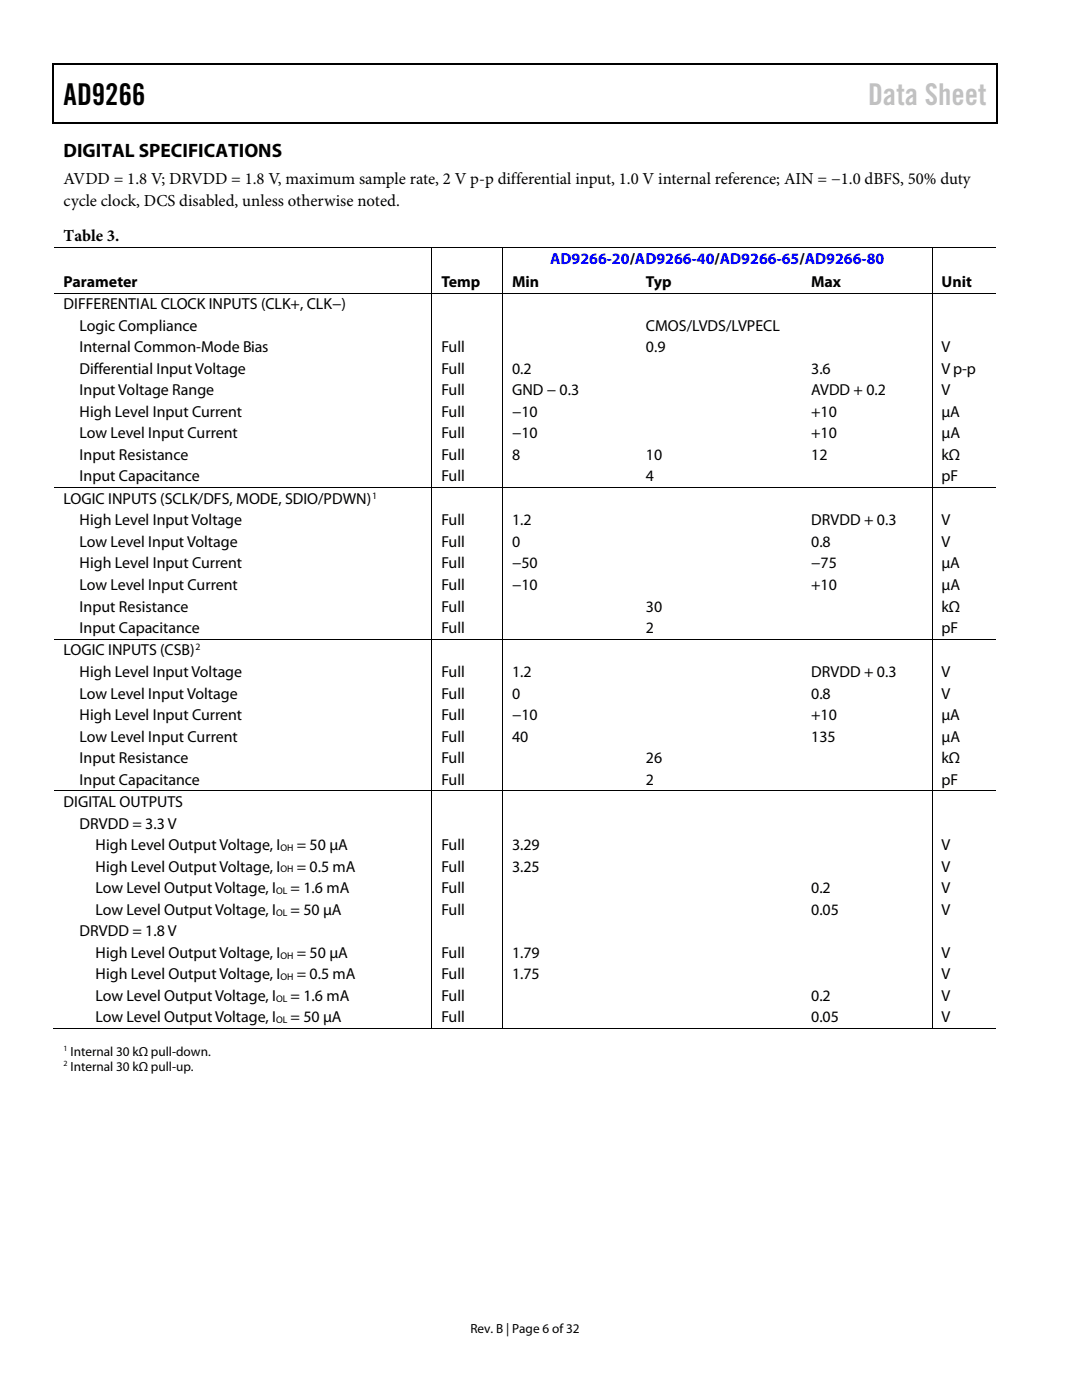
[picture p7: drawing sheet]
<svg xmlns="http://www.w3.org/2000/svg" width="216mm" height="279mm" viewBox="0 0 216 279" stroke-linecap="round" stroke-linejoin="round" font-family="sans-serif">
<defs><g id="words">
<text font-size="6" x="12.7" y="21">AD9266</text>
<text font-size="6" fill="#c1c1c1" x="173.2" y="21">Data Sheet</text>
<text font-size="3.9" x="12.7" y="31.3">DIGITAL SPECIFICATIONS</text>
<g font-size="3.3">
<text x="12.7" y="36.8">AVDD = 1.8 V; DRVDD = 1.8 V, maximum sample rate, 2 V p-p differential input, 1.0 V internal reference; AIN = −1.0 dBFS, 50% duty</text>
<text x="12.7" y="41">cycle clock, DCS disabled, unless otherwise noted.</text>
<text x="12.7" y="48.2">Table 3.</text>
</g>
<text font-size="3.2" fill="#00f" x="109.8" y="52.7">AD9266-20/AD9266-40/AD9266-65/AD9266-80</text>
<g font-size="3.2">
<text x="12.7" y="57.3">Parameter</text>
<text x="88.1" y="57.3">Temp</text>
<text x="102.2" y="57.3">Min</text>
<text x="128.9" y="57.3">Typ</text>
<text x="161.9" y="57.3">Max</text>
<text x="187.9" y="57.3">Unit</text>
<text x="12.7" y="61.7">DIFFERENTIAL CLOCK INPUTS (CLK+, CLK−)</text>
<text x="15.9" y="66">Logic Compliance</text>
<text x="128.9" y="66">CMOS/LVDS/LVPECL</text>
<text x="15.9" y="70.3">Internal Common-Mode Bias</text>
<text x="88.1" y="70.3">Full</text>
<text x="128.9" y="70.3">0.9</text>
<text x="187.9" y="70.3">V</text>
<text x="15.9" y="74.6">Differential Input Voltage</text>
<text x="88.1" y="74.6">Full</text>
<text x="102.2" y="74.6">0.2</text>
<text x="161.9" y="74.6">3.6</text>
<text x="187.9" y="74.6">V p-p</text>
<text x="15.9" y="78.9">Input Voltage Range</text>
<text x="15.9" y="83.2">High Level Input Current</text>
<text x="88.1" y="83.2">Full</text>
<text x="88.1" y="78.9">Full</text>
<text x="102.2" y="83.2">−10</text>
<text x="102.2" y="78.9">GND − 0.3</text>
<text x="161.9" y="83.2">+10</text>
<text x="161.9" y="78.9">AVDD + 0.2</text>
<text x="187.9" y="83.2">µA</text>
<text x="187.9" y="78.9">V</text>
<text x="15.9" y="87.5">Low Level Input Current</text>
<text x="88.1" y="87.5">Full</text>
<text x="102.2" y="87.5">−10</text>
<text x="161.9" y="87.5">+10</text>
<text x="187.9" y="87.5">µA</text>
<text x="15.9" y="91.8">Input Resistance</text>
<text x="88.1" y="91.8">Full</text>
<text x="102.2" y="91.8">8</text>
<text x="128.9" y="91.8">10</text>
<text x="161.9" y="91.8">12</text>
<text x="187.9" y="91.8">kΩ</text>
<text x="12.7" y="100.6">LOGIC INPUTS (SCLK/DFS, MODE, SDIO/PDWN)</text>
<text x="15.9" y="96.1">Input Capacitance</text>
<text x="88.1" y="96.1">Full</text>
<text x="128.9" y="96.1">4</text>
<text x="187.9" y="96.1">pF</text>
<text x="15.9" y="104.9">High Level Input Voltage</text>
<text x="88.1" y="104.9">Full</text>
<text x="102.2" y="104.9">1.2</text>
<text x="161.9" y="104.9">DRVDD + 0.3</text>
<text x="187.9" y="104.9">V</text>
<text x="15.9" y="109.2">Low Level Input Voltage</text>
<text x="15.9" y="113.5">High Level Input Current</text>
<text x="88.1" y="113.5">Full</text>
<text x="88.1" y="109.2">Full</text>
<text x="102.2" y="113.5">−50</text>
<text x="102.2" y="109.2">0</text>
<text x="161.9" y="113.5">−75</text>
<text x="161.9" y="109.2">0.8</text>
<text x="187.9" y="113.5">µA</text>
<text x="187.9" y="109.2">V</text>
<text x="15.9" y="117.8">Low Level Input Current</text>
<text x="88.1" y="117.8">Full</text>
<text x="102.2" y="117.8">−10</text>
<text x="161.9" y="117.8">+10</text>
<text x="187.9" y="117.8">µA</text>
<text x="15.9" y="122">Input Resistance</text>
<text x="88.1" y="122">Full</text>
<text x="128.9" y="122">30</text>
<text x="187.9" y="122">kΩ</text>
<text x="12.7" y="130.8">LOGIC INPUTS (CSB)</text>
<text x="15.9" y="126.3">Input Capacitance</text>
<text x="88.1" y="126.3">Full</text>
<text x="128.9" y="126.3">2</text>
<text x="187.9" y="126.3">pF</text>
<text x="15.9" y="135.1">High Level Input Voltage</text>
<text x="88.1" y="135.1">Full</text>
<text x="102.2" y="135.1">1.2</text>
<text x="161.9" y="135.1">DRVDD + 0.3</text>
<text x="187.9" y="135.1">V</text>
<text x="15.9" y="139.4">Low Level Input Voltage</text>
<text x="15.9" y="143.7">High Level Input Current</text>
<text x="88.1" y="143.7">Full</text>
<text x="88.1" y="139.4">Full</text>
<text x="102.2" y="143.7">−10</text>
<text x="102.2" y="139.4">0</text>
<text x="161.9" y="143.7">+10</text>
<text x="161.9" y="139.4">0.8</text>
<text x="187.9" y="143.7">µA</text>
<text x="187.9" y="139.4">V</text>
<text x="15.9" y="148">Low Level Input Current</text>
<text x="88.1" y="148">Full</text>
<text x="102.2" y="148">40</text>
<text x="161.9" y="148">135</text>
<text x="187.9" y="148">µA</text>
<text x="15.9" y="152.3">Input Resistance</text>
<text x="88.1" y="152.3">Full</text>
<text x="128.9" y="152.3">26</text>
<text x="187.9" y="152.3">kΩ</text>
<text x="12.7" y="161.1">DIGITAL OUTPUTS</text>
<text x="15.9" y="156.6">Input Capacitance</text>
<text x="88.1" y="156.6">Full</text>
<text x="128.9" y="156.6">2</text>
<text x="187.9" y="156.6">pF</text>
<text x="15.9" y="165.4">DRVDD = 3.3 V</text>
<text x="19" y="169.7">High Level Output Voltage, I</text>
<text x="19" y="173.9">High Level Output Voltage, I</text>
<text x="59.2" y="173.9">= 0.5 mA</text>
<text x="59.2" y="169.7">= 50 µA</text>
<text x="88.1" y="169.7">Full</text>
<text x="88.1" y="173.9">Full</text>
<text x="102.2" y="169.7">3.29</text>
<text x="102.2" y="173.9">3.25</text>
<text x="187.9" y="173.9">V</text>
<text x="187.9" y="169.7">V</text>
<text x="19" y="178.2">Low Level Output Voltage, I</text>
<text x="58" y="178.2">= 1.6 mA</text>
<text x="88.1" y="178.2">Full</text>
<text x="161.9" y="178.2">0.2</text>
<text x="187.9" y="178.2">V</text>
<text x="19" y="182.5">Low Level Output Voltage, I</text>
<text x="58" y="182.5">= 50 µA</text>
<text x="88.1" y="182.5">Full</text>
<text x="161.9" y="182.5">0.05</text>
<text x="187.9" y="182.5">V</text>
<text x="15.9" y="186.8">DRVDD = 1.8 V</text>
<text x="19" y="191.1">High Level Output Voltage, I</text>
<text x="59.2" y="191.1">= 50 µA</text>
<text x="88.1" y="191.1">Full</text>
<text x="102.2" y="191.1">1.79</text>
<text x="187.9" y="191.1">V</text>
<text x="19" y="195.4">High Level Output Voltage, I</text>
<text x="59.2" y="195.4">= 0.5 mA</text>
<text x="88.1" y="195.4">Full</text>
<text x="102.2" y="195.4">1.75</text>
<text x="187.9" y="195.4">V</text>
<text x="19" y="199.7">Low Level Output Voltage, I</text>
<text x="58" y="199.7">= 1.6 mA</text>
<text x="88.1" y="199.7">Full</text>
<text x="161.9" y="199.7">0.2</text>
<text x="187.9" y="199.7">V</text>
<text x="19" y="204">Low Level Output Voltage, I</text>
<text x="58" y="204">= 50 µA</text>
<text x="88.1" y="204">Full</text>
<text x="161.9" y="204">0.05</text>
<text x="187.9" y="204">V</text>
</g>
<g font-size="2.6">
<text x="14.1" y="210.7">Internal 30 kΩ pull-down.</text>
<text x="14.1" y="213.7">Internal 30 kΩ pull-up.</text>
<text x="93.9" y="266">Rev. B | Page 6 of 32</text>
</g>
<g font-size="1.9">
<text x="74.3" y="99.5">1</text>
<text x="39" y="129.8">2</text>
<text x="55.9" y="169.8">OH</text>
<text x="55.1" y="178.4">OL</text>
<text x="55.9" y="174.1">OH</text>
<text x="55.1" y="182.7">OL</text>
<text x="55.9" y="191.3">OH</text>
<text x="55.9" y="195.6">OH</text>
<text x="55.1" y="199.9">OL</text>
<text x="55.1" y="204.2">OL</text>
</g>
<g font-size="1.6">
<text x="12.7" y="209.8">1</text>
<text x="12.7" y="212.8">2</text>
</g>
</g></defs>
<g fill="#000">
<path d="M10.5 12.7h.3v1h-.3zM10.5 12.7h.3v.3h-.3zM133.3 12.7h.3v.3h-.3zM198.8 12.7h.2v1h-.2zM198.8 12.7h.2v.3h-.2zM10.5 24.4h.3v.3h-.3zM133.1 24.4h.2v.3h-.2zM198.8 24.4h.2v.3h-.2zM86.1 49.4h.2v.2h-.2zM86.1 53.9h.2v.2h-.2zM86.1 58.4h.2v.2h-.2zM100.2 49.4h.2v.2h-.2z"/>
<path d="M100.2 53.9h.2v.2h-.2zM100.2 58.4h.2v.2h-.2zM127 58.4h.1v.2h-.1zM160 58.4h.1v.2h-.1zM185.9 49.4h.2v.2h-.2zM185.9 53.9h.2v.2h-.2zM185.9 58.4h.2v.2h-.2zM86.1 97.3h.2v.1h-.2zM100.2 97.3h.2v.1h-.2zM127 97.3h.1v.1h-.1zM160 97.3h.1v.1h-.1zM185.9 97.3h.2v.1h-.2z"/>
<path d="M86.1 127.5h.2v.2h-.2zM100.2 127.5h.2v.2h-.2zM127 127.5h.1v.2h-.1zM160 127.5h.1v.2h-.1zM185.9 127.5h.2v.2h-.2zM86.1 157.8h.2v.1h-.2zM100.2 157.8h.2v.1h-.2zM127 157.8h.1v.1h-.1zM160 157.8h.1v.1h-.1zM185.9 157.8h.2v.1h-.2zM86.1 205.2h.2v.2h-.2zM100.2 205.2h.2v.2h-.2z"/>
<path d="M126.7 205.2h.2v.2h-.2zM159.7 205.2h.2v.2h-.2zM185.9 205.2h.2v.2h-.2z"/>
</g>
<path d="M10.7 13.7v10.7M10.8 12.8h122.5M133.6 12.8h65.2M198.9 13.7v10.7M10.8 24.5h188" fill="none" stroke="#000" stroke-width=".25"/>
<g fill="none" stroke="#000" stroke-width=".2">
<path d="M10.8 49.5h75.3M10.8 58.5h75.3M86.2 49.6v4.3M86.2 54.1v4.3M86.2 58.6v38.7M86.3 49.5h13.9M86.3 58.5h13.9M100.3 49.6v4.3M100.3 54.1v4.3M100.3 58.6v38.7M100.4 49.5h85.5M100.4 58.5h26.6"/>
<path d="M127.1 58.5h32.9M160.1 58.5h25.8M186 49.6v4.3M186 54.1v4.3M186 58.6v38.7M186.1 49.5h12.7M186.1 58.5h12.7M10.8 97.3h75.3M86.2 97.4v30.1M86.3 97.3h13.9M100.3 97.4v30.1M100.4 97.3h26.6"/>
<path d="M127.1 97.3h32.9M160.1 97.3h25.8M186 97.4v30.1M186.1 97.3h12.7M10.8 127.6h75.3M86.2 127.7v30.1M86.3 127.6h13.9M100.3 127.7v30.1M100.4 127.6h26.6M127.1 127.6h32.9M160.1 127.6h25.8M186 127.7v30.1"/>
<path d="M186.1 127.6h12.7M10.8 157.9h75.3M86.2 157.9v47.3M86.3 157.9h13.9M100.3 157.9v47.3M100.4 157.9h26.6M127.1 157.9h32.9M160.1 157.9h25.8M186 157.9v47.3M186.1 157.9h12.7M10.5 205.3h75.6M86.3 205.3h13.9"/>
<path d="M100.4 205.3h85.5M186.1 205.3h12.7"/>
</g>
<use href="#words"/>
</svg>
